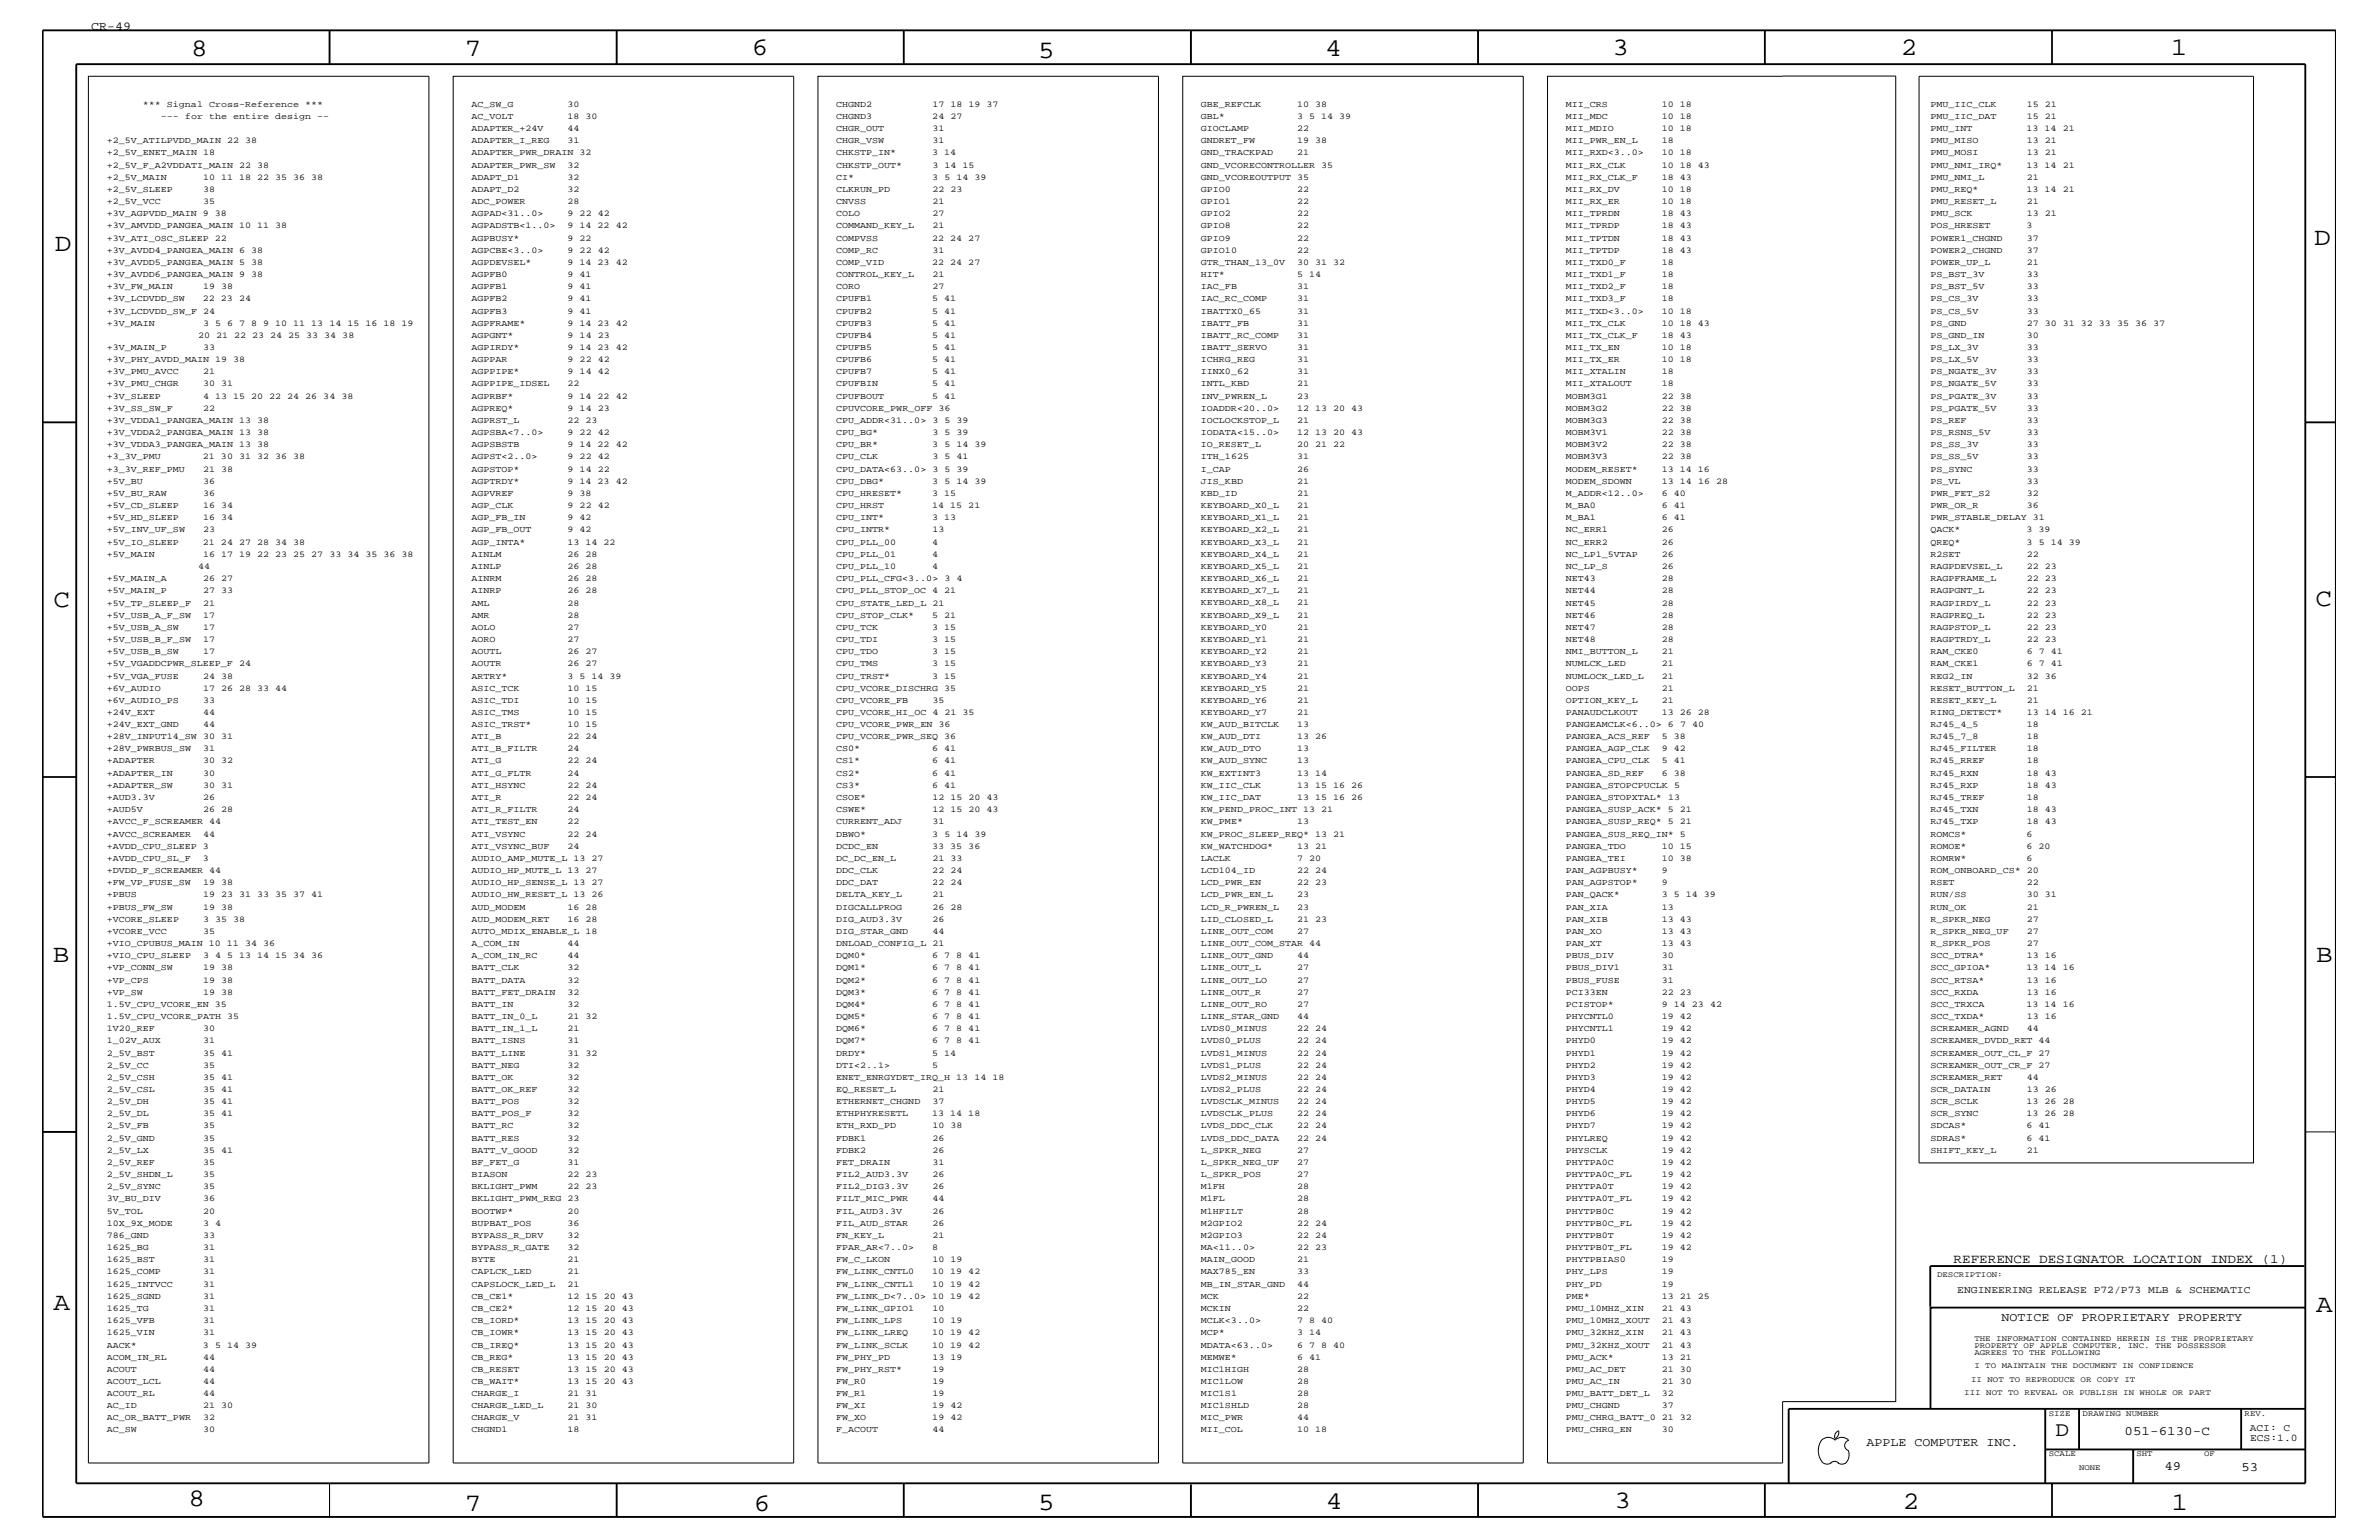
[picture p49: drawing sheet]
<svg xmlns="http://www.w3.org/2000/svg" width="432mm" height="279mm" viewBox="0 0 432 279" stroke-linecap="round" stroke-linejoin="round" font-family="sans-serif">
<defs><g id="words">
<g font-size="4.6">
<text x="34.7" y="10.2">8</text>
<text x="84.4" y="10.2">7</text>
<text x="136.4" y="10">6</text>
<text x="188.4" y="10.6">5</text>
<text x="240.5" y="10.2">4</text>
<text x="292.7" y="10">3</text>
<text x="345" y="9.9">2</text>
<text x="394" y="9.9">1</text>
<text x="9.9" y="45.6">D</text>
<text x="420" y="44.5">D</text>
<text x="9.7" y="110.2">C</text>
<text x="420.3" y="110">C</text>
<text x="9.6" y="174.6">B</text>
<text x="420.4" y="174.5">B</text>
<text x="9.7" y="237.7">A</text>
<text x="420.4" y="238.1">A</text>
<text x="34.2" y="273.3">8</text>
<text x="84.4" y="274.1">7</text>
<text x="136.8" y="274.1">6</text>
<text x="188.4" y="273.9">5</text>
<text x="240.7" y="273.8">4</text>
<text x="293" y="273.6">3</text>
<text x="345.4" y="273.8">2</text>
<text x="394.2" y="274">1</text>
</g>
<text font-size="3.8" x="373.1" y="260.5">D</text>
<g font-size="2.3">
<text x="354.6" y="229.2">REFERENCE DESIGNATOR LOCATION INDEX (1)</text>
<text x="385.6" y="260.3">051-6130-C</text>
<text x="392.9" y="266.7">49</text>
<text x="406.8" y="267">53</text>
</g>
<g font-size="2.2">
<text x="16.6" y="5.5">CR-49</text>
<text x="363.3" y="239.7">NOTICE OF PROPRIETARY PROPERTY</text>
<text x="338.8" y="262.3">APPLE COMPUTER INC.</text>
</g>
<g font-size="1.9">
<text x="355.3" y="234.6">ENGINEERING RELEASE P72/P73 MLB &amp; SCHEMATIC</text>
<text x="408.3" y="259.6">ACI: C</text>
<text x="408.4" y="261.4">ECS:1.0</text>
</g>
<g font-size="1.6">
<text x="25.9" y="19.3">*** Signal Cross-Reference ***</text>
<text x="29.2" y="21.6">--- for the entire design --</text>
<text x="85.6" y="23.8">ADAPTER_+24V</text>
<text x="85.6" y="21.6">AC_VOLT</text>
<text x="85.6" y="19.3">AC_SW_G</text>
<text x="103" y="21.6">18 30</text>
<text x="103" y="23.8">44</text>
<text x="103" y="19.3">30</text>
<text x="151.8" y="23.8">CHGR_OUT</text>
<text x="151.8" y="21.6">CHGND3</text>
<text x="151.8" y="19.3">CHGND2</text>
<text x="169.2" y="21.6">24 27</text>
<text x="169.2" y="19.3">17 18 19 37</text>
<text x="169.2" y="23.8">31</text>
<text x="218" y="23.8">GIOCLAMP</text>
<text x="218" y="21.6">GBL*</text>
<text x="218" y="19.3">GBE_REFCLK</text>
<text x="235.4" y="21.6">3 5 14 39</text>
<text x="235.4" y="19.3">10 38</text>
<text x="235.4" y="23.8">22</text>
<text x="284.2" y="23.8">MII_MDIO</text>
<text x="284.2" y="21.6">MII_MDC</text>
<text x="284.2" y="19.3">MII_CRS</text>
<text x="301.6" y="21.6">10 18</text>
<text x="301.6" y="19.3">10 18</text>
<text x="301.6" y="23.8">10 18</text>
<text x="350.4" y="23.8">PMU_INT</text>
<text x="350.4" y="21.6">PMU_IIC_DAT</text>
<text x="350.4" y="19.3">PMU_IIC_CLK</text>
<text x="367.8" y="23.8">13 14 21</text>
<text x="367.9" y="21.6">15 21</text>
<text x="367.9" y="19.3">15 21</text>
<text x="19.4" y="28.2">+2_5V_ENET_MAIN 18</text>
<text x="19.4" y="26">+2_5V_ATILPVDD_MAIN 22 38</text>
<text x="85.6" y="28.2">ADAPTER_PWR_DRAIN 32</text>
<text x="85.6" y="26">ADAPTER_I_REG</text>
<text x="103" y="26">31</text>
<text x="151.8" y="28.2">CHKSTP_IN*</text>
<text x="151.8" y="26">CHGR_VSW</text>
<text x="169.2" y="28.2">3 14</text>
<text x="169.2" y="26">31</text>
<text x="218" y="28.2">GND_TRACKPAD</text>
<text x="218" y="26">GNDRET_FW</text>
<text x="235.4" y="26">19 38</text>
<text x="235.4" y="28.2">21</text>
<text x="284.2" y="28.2">MII_RXD&lt;3..0&gt;</text>
<text x="284.2" y="26">MII_PWR_EN_L</text>
<text x="301.6" y="28.2">10 18</text>
<text x="301.7" y="26">18</text>
<text x="350.4" y="28.2">PMU_MOSI</text>
<text x="350.4" y="26">PMU_MISO</text>
<text x="367.9" y="28.2">13 21</text>
<text x="367.9" y="26">13 21</text>
<text x="19.4" y="34.8">+2_5V_SLEEP</text>
<text x="19.4" y="32.6">+2_5V_MAIN</text>
<text x="19.4" y="30.4">+2_5V_F_A2VDDATI_MAIN 22 38</text>
<text x="36.9" y="32.6">10 11 18 22 35 36 38</text>
<text x="36.9" y="34.8">38</text>
<text x="85.6" y="34.8">ADAPT_D2</text>
<text x="85.6" y="32.6">ADAPT_D1</text>
<text x="85.6" y="30.4">ADAPTER_PWR_SW</text>
<text x="103" y="30.4">32</text>
<text x="103" y="34.8">32</text>
<text x="103" y="32.6">32</text>
<text x="151.8" y="34.8">CLKRUN_PD</text>
<text x="151.8" y="32.6">CI*</text>
<text x="151.8" y="30.4">CHKSTP_OUT*</text>
<text x="169.2" y="32.6">3 5 14 39</text>
<text x="169.2" y="34.8">22 23</text>
<text x="169.2" y="30.4">3 14 15</text>
<text x="218" y="34.8">GPIO0</text>
<text x="218" y="32.6">GND_VCOREOUTPUT 35</text>
<text x="218" y="30.4">GND_VCORECONTROLLER 35</text>
<text x="235.4" y="34.8">22</text>
<text x="284.2" y="34.8">MII_RX_DV</text>
<text x="284.2" y="32.6">MII_RX_CLK_F</text>
<text x="284.2" y="30.4">MII_RX_CLK</text>
<text x="301.6" y="30.4">10 18 43</text>
<text x="301.6" y="32.6">18 43</text>
<text x="301.6" y="34.8">10 18</text>
<text x="350.4" y="34.8">PMU_REQ*</text>
<text x="350.4" y="32.6">PMU_NMI_L</text>
<text x="350.4" y="30.4">PMU_NMI_IRQ*</text>
<text x="367.8" y="34.8">13 14 21</text>
<text x="367.8" y="30.4">13 14 21</text>
<text x="367.9" y="32.6">21</text>
<text x="19.4" y="41.4">+3V_AMVDD_PANGEA_MAIN 10 11 38</text>
<text x="19.4" y="39.2">+3V_AGPVDD_MAIN 9 38</text>
<text x="19.4" y="37">+2_5V_VCC</text>
<text x="36.9" y="37">35</text>
<text x="85.6" y="41.4">AGPADSTB&lt;1..0&gt;</text>
<text x="85.6" y="39.2">AGPAD&lt;31..0&gt;</text>
<text x="85.6" y="37">ADC_POWER</text>
<text x="103" y="41.4">9 14 22 42</text>
<text x="103" y="37">28</text>
<text x="103" y="39.2">9 22 42</text>
<text x="151.8" y="41.4">COMMAND_KEY_L</text>
<text x="151.8" y="39.2">COLO</text>
<text x="151.8" y="37">CNVSS</text>
<text x="169.2" y="41.4">21</text>
<text x="169.2" y="39.2">27</text>
<text x="169.2" y="37">21</text>
<text x="218" y="41.4">GPIO8</text>
<text x="218" y="39.2">GPIO2</text>
<text x="218" y="37">GPIO1</text>
<text x="235.4" y="41.4">22</text>
<text x="235.4" y="39.2">22</text>
<text x="235.4" y="37">22</text>
<text x="284.2" y="41.4">MII_TPRDP</text>
<text x="284.2" y="39.2">MII_TPRDN</text>
<text x="284.2" y="37">MII_RX_ER</text>
<text x="301.6" y="41.4">18 43</text>
<text x="301.6" y="39.2">18 43</text>
<text x="301.6" y="37">10 18</text>
<text x="350.4" y="41.4">POS_HRESET</text>
<text x="350.4" y="39.2">PMU_SCK</text>
<text x="350.4" y="37">PMU_RESET_L</text>
<text x="367.8" y="41.4">3</text>
<text x="367.9" y="39.2">13 21</text>
<text x="367.9" y="37">21</text>
<text x="19.4" y="45.8">+3V_AVDD4_PANGEA_MAIN 6 38</text>
<text x="19.4" y="43.6">+3V_ATI_OSC_SLEEP 22</text>
<text x="85.6" y="45.8">AGPCBE&lt;3..0&gt;</text>
<text x="85.6" y="43.6">AGPBUSY*</text>
<text x="103" y="43.6">9 22</text>
<text x="103" y="45.8">9 22 42</text>
<text x="151.8" y="45.8">COMP_RC</text>
<text x="151.8" y="43.6">COMPVSS</text>
<text x="169.2" y="43.6">22 24 27</text>
<text x="169.2" y="45.8">31</text>
<text x="218" y="45.8">GPIO10</text>
<text x="218" y="43.6">GPIO9</text>
<text x="235.4" y="45.8">22</text>
<text x="235.4" y="43.6">22</text>
<text x="284.2" y="45.8">MII_TPTDP</text>
<text x="284.2" y="43.6">MII_TPTDN</text>
<text x="301.6" y="45.8">18 43</text>
<text x="301.6" y="43.6">18 43</text>
<text x="350.4" y="45.8">POWER2_CHGND</text>
<text x="350.4" y="43.6">POWER1_CHGND</text>
<text x="367.9" y="45.8">37</text>
<text x="367.9" y="43.6">37</text>
<text x="19.4" y="52.5">+3V_FW_MAIN</text>
<text x="19.4" y="50.2">+3V_AVDD6_PANGEA_MAIN 9 38</text>
<text x="19.4" y="48">+3V_AVDD5_PANGEA_MAIN 5 38</text>
<text x="36.8" y="52.5">19 38</text>
<text x="85.6" y="52.5">AGPFB1</text>
<text x="85.6" y="50.2">AGPFB0</text>
<text x="85.6" y="48">AGPDEVSEL*</text>
<text x="103" y="52.5">9 41</text>
<text x="103" y="50.2">9 41</text>
<text x="103" y="48">9 14 23 42</text>
<text x="151.8" y="52.5">CORO</text>
<text x="151.8" y="50.2">CONTROL_KEY_L</text>
<text x="151.8" y="48">COMP_VID</text>
<text x="169.2" y="48">22 24 27</text>
<text x="169.2" y="50.2">21</text>
<text x="169.2" y="52.5">27</text>
<text x="218" y="52.5">IAC_FB</text>
<text x="218" y="50.2">HIT*</text>
<text x="218" y="48">GTR_THAN_13_0V</text>
<text x="235.4" y="48">30 31 32</text>
<text x="235.4" y="50.2">5 14</text>
<text x="235.4" y="52.5">31</text>
<text x="284.2" y="52.5">MII_TXD2_F</text>
<text x="284.2" y="50.3">MII_TXD1_F</text>
<text x="284.2" y="48">MII_TXD0_F</text>
<text x="301.7" y="52.5">18</text>
<text x="301.7" y="50.3">18</text>
<text x="301.7" y="48">18</text>
<text x="350.4" y="52.5">PS_BST_5V</text>
<text x="350.4" y="50.3">PS_BST_3V</text>
<text x="350.4" y="48">POWER_UP_L</text>
<text x="367.9" y="48">21</text>
<text x="367.9" y="52.5">33</text>
<text x="367.9" y="50.3">33</text>
<text x="19.4" y="59.1">+3V_MAIN</text>
<text x="19.4" y="56.9">+3V_LCDVDD_SW_F 24</text>
<text x="19.4" y="54.7">+3V_LCDVDD_SW</text>
<text x="36.8" y="54.7">22 23 24</text>
<text x="36.9" y="59.1">3 5 6 7 8 9 10 11 13 14 15 16 18 19</text>
<text x="85.6" y="59.1">AGPFRAME*</text>
<text x="85.6" y="56.9">AGPFB3</text>
<text x="85.6" y="54.7">AGPFB2</text>
<text x="103" y="56.9">9 41</text>
<text x="103" y="54.7">9 41</text>
<text x="103" y="59.1">9 14 23 42</text>
<text x="151.8" y="59.1">CPUFB3</text>
<text x="151.8" y="56.9">CPUFB2</text>
<text x="151.8" y="54.7">CPUFB1</text>
<text x="169.2" y="59.1">5 41</text>
<text x="169.2" y="56.9">5 41</text>
<text x="169.2" y="54.7">5 41</text>
<text x="218" y="59.1">IBATT_FB</text>
<text x="218" y="56.9">IBATTX0_65</text>
<text x="218" y="54.7">IAC_RC_COMP</text>
<text x="235.4" y="56.9">31</text>
<text x="235.4" y="54.7">31</text>
<text x="235.4" y="59.1">31</text>
<text x="284.2" y="59.1">MII_TX_CLK</text>
<text x="284.2" y="56.9">MII_TXD&lt;3..0&gt;</text>
<text x="284.2" y="54.7">MII_TXD3_F</text>
<text x="301.6" y="59.1">10 18 43</text>
<text x="301.6" y="56.9">10 18</text>
<text x="301.7" y="54.7">18</text>
<text x="350.4" y="59.1">PS_GND</text>
<text x="350.4" y="56.9">PS_CS_5V</text>
<text x="350.4" y="54.7">PS_CS_3V</text>
<text x="367.9" y="56.9">33</text>
<text x="367.9" y="54.7">33</text>
<text x="367.9" y="59.1">27 30 31 32 33 35 36 37</text>
<text x="19.4" y="65.7">+3V_PHY_AVDD_MAIN 19 38</text>
<text x="19.4" y="63.5">+3V_MAIN_P</text>
<text x="35.9" y="61.3">20 21 22 23 24 25 33 34 38</text>
<text x="36.9" y="63.5">33</text>
<text x="85.6" y="65.7">AGPPAR</text>
<text x="85.6" y="63.5">AGPIRDY*</text>
<text x="85.6" y="61.3">AGPGNT*</text>
<text x="103" y="63.5">9 14 23 42</text>
<text x="103" y="65.7">9 22 42</text>
<text x="103" y="61.3">9 14 23</text>
<text x="151.8" y="65.7">CPUFB6</text>
<text x="151.8" y="63.5">CPUFB5</text>
<text x="151.8" y="61.3">CPUFB4</text>
<text x="169.2" y="65.7">5 41</text>
<text x="169.2" y="63.5">5 41</text>
<text x="169.2" y="61.3">5 41</text>
<text x="218" y="65.7">ICHRG_REG</text>
<text x="218" y="63.5">IBATT_SERVO</text>
<text x="218" y="61.3">IBATT_RC_COMP</text>
<text x="235.4" y="65.7">31</text>
<text x="235.4" y="63.5">31</text>
<text x="235.4" y="61.3">31</text>
<text x="284.2" y="65.7">MII_TX_ER</text>
<text x="284.2" y="63.5">MII_TX_EN</text>
<text x="284.2" y="61.3">MII_TX_CLK_F</text>
<text x="301.6" y="61.3">18 43</text>
<text x="301.6" y="65.7">10 18</text>
<text x="301.6" y="63.5">10 18</text>
<text x="350.4" y="65.7">PS_LX_5V</text>
<text x="350.4" y="63.5">PS_LX_3V</text>
<text x="350.4" y="61.3">PS_GND_IN</text>
<text x="367.9" y="65.7">33</text>
<text x="367.9" y="63.5">33</text>
<text x="367.9" y="61.3">30</text>
<text x="19.4" y="70.1">+3V_PMU_CHGR</text>
<text x="19.4" y="67.9">+3V_PMU_AVCC</text>
<text x="36.8" y="70.1">30 31</text>
<text x="36.9" y="67.9">21</text>
<text x="85.6" y="70.1">AGPPIPE_IDSEL</text>
<text x="85.6" y="67.9">AGPPIPE*</text>
<text x="103" y="70.1">22</text>
<text x="103" y="67.9">9 14 42</text>
<text x="151.8" y="70.1">CPUFBIN</text>
<text x="151.8" y="67.9">CPUFB7</text>
<text x="169.2" y="70.1">5 41</text>
<text x="169.2" y="67.9">5 41</text>
<text x="218" y="70.1">INTL_KBD</text>
<text x="218" y="67.9">IINX0_62</text>
<text x="235.4" y="70.1">21</text>
<text x="235.4" y="67.9">31</text>
<text x="284.2" y="70.1">MII_XTALOUT</text>
<text x="284.2" y="67.9">MII_XTALIN</text>
<text x="301.7" y="70.1">18</text>
<text x="301.7" y="67.9">18</text>
<text x="350.4" y="70.1">PS_NGATE_5V</text>
<text x="350.4" y="67.9">PS_NGATE_3V</text>
<text x="367.9" y="70.1">33</text>
<text x="367.9" y="67.9">33</text>
<text x="19.4" y="76.8">+3V_VDDA1_PANGEA_MAIN 13 38</text>
<text x="19.4" y="74.5">+3V_SS_SW_F</text>
<text x="19.4" y="72.3">+3V_SLEEP</text>
<text x="36.9" y="72.3">4 13 15 20 22 24 26 34 38</text>
<text x="36.9" y="74.5">22</text>
<text x="85.6" y="76.8">AGPRST_L</text>
<text x="85.6" y="74.5">AGPREQ*</text>
<text x="85.6" y="72.3">AGPRBF*</text>
<text x="103" y="76.8">22 23</text>
<text x="103" y="72.3">9 14 22 42</text>
<text x="103" y="74.5">9 14 23</text>
<text x="151.8" y="76.8">CPU_ADDR&lt;31..0&gt; 3 5 39</text>
<text x="151.8" y="74.5">CPUVCORE_PWR_OFF 36</text>
<text x="151.8" y="72.3">CPUFBOUT</text>
<text x="169.2" y="72.3">5 41</text>
<text x="218" y="76.8">IOCLOCKSTOP_L</text>
<text x="218" y="74.5">IOADDR&lt;20..0&gt;</text>
<text x="218" y="72.3">INV_PWREN_L</text>
<text x="235.4" y="74.5">12 13 20 43</text>
<text x="235.4" y="76.8">21</text>
<text x="235.4" y="72.3">23</text>
<text x="284.2" y="76.8">MOBM3G3</text>
<text x="284.2" y="74.5">MOBM3G2</text>
<text x="284.2" y="72.3">MOBM3G1</text>
<text x="301.6" y="76.8">22 38</text>
<text x="301.6" y="74.5">22 38</text>
<text x="301.6" y="72.3">22 38</text>
<text x="350.4" y="76.8">PS_REF</text>
<text x="350.4" y="74.6">PS_PGATE_5V</text>
<text x="350.4" y="72.3">PS_PGATE_3V</text>
<text x="367.9" y="74.6">33</text>
<text x="367.9" y="72.3">33</text>
<text x="367.9" y="76.8">33</text>
<text x="19.4" y="83.4">+3_3V_PMU</text>
<text x="19.4" y="81.2">+3V_VDDA3_PANGEA_MAIN 13 38</text>
<text x="19.4" y="79">+3V_VDDA2_PANGEA_MAIN 13 38</text>
<text x="36.8" y="83.4">21 30 31 32 36 38</text>
<text x="85.6" y="83.4">AGPST&lt;2..0&gt;</text>
<text x="85.6" y="81.2">AGPSBSTB</text>
<text x="85.6" y="79">AGPSBA&lt;7..0&gt;</text>
<text x="103" y="81.2">9 14 22 42</text>
<text x="103" y="83.4">9 22 42</text>
<text x="103" y="79">9 22 42</text>
<text x="151.8" y="83.4">CPU_CLK</text>
<text x="151.8" y="81.2">CPU_BR*</text>
<text x="151.8" y="79">CPU_BG*</text>
<text x="169.2" y="81.2">3 5 14 39</text>
<text x="169.2" y="83.4">3 5 41</text>
<text x="169.2" y="79">3 5 39</text>
<text x="218" y="83.4">ITH_1625</text>
<text x="218" y="81.2">IO_RESET_L</text>
<text x="218" y="79">IODATA&lt;15..0&gt;</text>
<text x="235.4" y="81.2">20 21 22</text>
<text x="235.4" y="79">12 13 20 43</text>
<text x="235.4" y="83.4">31</text>
<text x="284.2" y="83.4">MOBM3V3</text>
<text x="284.2" y="81.2">MOBM3V2</text>
<text x="284.2" y="79">MOBM3V1</text>
<text x="301.6" y="83.4">22 38</text>
<text x="301.6" y="81.2">22 38</text>
<text x="301.6" y="79">22 38</text>
<text x="350.4" y="83.4">PS_SS_5V</text>
<text x="350.4" y="81.2">PS_SS_3V</text>
<text x="350.4" y="79">PS_RSNS_5V</text>
<text x="367.9" y="79">33</text>
<text x="367.9" y="83.4">33</text>
<text x="367.9" y="81.2">33</text>
<text x="19.4" y="87.8">+5V_BU</text>
<text x="19.4" y="85.6">+3_3V_REF_PMU</text>
<text x="36.8" y="85.6">21 38</text>
<text x="36.9" y="87.8">36</text>
<text x="85.6" y="87.8">AGPTRDY*</text>
<text x="85.6" y="85.6">AGPSTOP*</text>
<text x="103" y="87.8">9 14 23 42</text>
<text x="103" y="85.6">9 14 22</text>
<text x="151.8" y="87.8">CPU_DBG*</text>
<text x="151.8" y="85.6">CPU_DATA&lt;63..0&gt; 3 5 39</text>
<text x="169.2" y="87.8">3 5 14 39</text>
<text x="218" y="87.8">JIS_KBD</text>
<text x="218" y="85.6">I_CAP</text>
<text x="235.4" y="87.8">21</text>
<text x="235.4" y="85.6">26</text>
<text x="284.2" y="87.8">MODEM_SDOWN</text>
<text x="284.2" y="85.6">MODEM_RESET*</text>
<text x="301.6" y="85.6">13 14 16</text>
<text x="301.6" y="87.8">13 14 16 28</text>
<text x="350.4" y="87.8">PS_VL</text>
<text x="350.4" y="85.6">PS_SYNC</text>
<text x="367.9" y="87.8">33</text>
<text x="367.9" y="85.6">33</text>
<text x="19.4" y="94.4">+5V_HD_SLEEP</text>
<text x="19.4" y="92.2">+5V_CD_SLEEP</text>
<text x="19.4" y="90">+5V_BU_RAW</text>
<text x="36.8" y="94.4">16 34</text>
<text x="36.8" y="92.2">16 34</text>
<text x="36.9" y="90">36</text>
<text x="85.6" y="94.4">AGP_FB_IN</text>
<text x="85.6" y="92.2">AGP_CLK</text>
<text x="85.6" y="90">AGPVREF</text>
<text x="103" y="90">9 38</text>
<text x="103" y="94.4">9 42</text>
<text x="103" y="92.2">9 22 42</text>
<text x="151.8" y="94.4">CPU_INT*</text>
<text x="151.8" y="92.2">CPU_HRST</text>
<text x="151.8" y="90">CPU_HRESET*</text>
<text x="169.2" y="92.2">14 15 21</text>
<text x="169.2" y="94.4">3 13</text>
<text x="169.2" y="90">3 15</text>
<text x="218" y="94.4">KEYBOARD_X1_L</text>
<text x="218" y="92.2">KEYBOARD_X0_L</text>
<text x="218" y="90">KBD_ID</text>
<text x="235.4" y="94.4">21</text>
<text x="235.4" y="92.2">21</text>
<text x="235.4" y="90">21</text>
<text x="284.2" y="94.4">M_BA1</text>
<text x="284.2" y="92.2">M_BA0</text>
<text x="284.2" y="90">M_ADDR&lt;12..0&gt;</text>
<text x="301.6" y="94.4">6 41</text>
<text x="301.6" y="92.2">6 41</text>
<text x="301.6" y="90">6 40</text>
<text x="350.4" y="94.4">PWR_STABLE_DELAY 31</text>
<text x="350.4" y="92.2">PWR_OR_R</text>
<text x="350.4" y="90">PWR_FET_S2</text>
<text x="367.9" y="90">32</text>
<text x="367.9" y="92.2">36</text>
<text x="19.4" y="101">+5V_MAIN</text>
<text x="19.4" y="98.8">+5V_IO_SLEEP</text>
<text x="19.4" y="96.6">+5V_INV_UF_SW</text>
<text x="36.8" y="98.8">21 24 27 28 34 38</text>
<text x="36.9" y="101">16 17 19 22 23 25 27 33 34 35 36 38</text>
<text x="36.9" y="96.6">23</text>
<text x="85.6" y="101">AINLM</text>
<text x="85.6" y="98.8">AGP_INTA*</text>
<text x="85.6" y="96.6">AGP_FB_OUT</text>
<text x="103" y="98.8">13 14 22</text>
<text x="103" y="96.6">9 42</text>
<text x="103" y="101">26 28</text>
<text x="151.8" y="101">CPU_PLL_01</text>
<text x="151.8" y="98.8">CPU_PLL_00</text>
<text x="151.8" y="96.6">CPU_INTR*</text>
<text x="169.2" y="101">4</text>
<text x="169.2" y="98.8">4</text>
<text x="169.2" y="96.6">13</text>
<text x="218" y="101">KEYBOARD_X4_L</text>
<text x="218" y="98.8">KEYBOARD_X3_L</text>
<text x="218" y="96.6">KEYBOARD_X2_L</text>
<text x="235.4" y="101">21</text>
<text x="235.4" y="98.8">21</text>
<text x="235.4" y="96.6">21</text>
<text x="284.2" y="101">NC_LP1_5VTAP</text>
<text x="284.2" y="98.8">NC_ERR2</text>
<text x="284.2" y="96.6">NC_ERR1</text>
<text x="301.7" y="101">26</text>
<text x="301.7" y="98.8">26</text>
<text x="301.7" y="96.6">26</text>
<text x="350.4" y="101">R2SET</text>
<text x="350.4" y="98.8">QREQ*</text>
<text x="350.4" y="96.6">QACK*</text>
<text x="367.8" y="96.6">3 39</text>
<text x="367.8" y="98.8">3 5 14 39</text>
<text x="367.9" y="101">22</text>
<text x="19.4" y="107.7">+5V_MAIN_P</text>
<text x="19.4" y="105.4">+5V_MAIN_A</text>
<text x="35.9" y="103.2">44</text>
<text x="36.8" y="107.7">27 33</text>
<text x="36.8" y="105.4">26 27</text>
<text x="85.6" y="107.7">AINRP</text>
<text x="85.6" y="105.4">AINRM</text>
<text x="85.6" y="103.2">AINLP</text>
<text x="103" y="107.7">26 28</text>
<text x="103" y="105.4">26 28</text>
<text x="103" y="103.2">26 28</text>
<text x="151.8" y="107.7">CPU_PLL_STOP_OC 4 21</text>
<text x="151.8" y="105.4">CPU_PLL_CFG&lt;3..0&gt; 3 4</text>
<text x="151.8" y="103.2">CPU_PLL_10</text>
<text x="169.2" y="103.2">4</text>
<text x="218" y="107.7">KEYBOARD_X7_L</text>
<text x="218" y="105.4">KEYBOARD_X6_L</text>
<text x="218" y="103.2">KEYBOARD_X5_L</text>
<text x="235.4" y="107.7">21</text>
<text x="235.4" y="105.4">21</text>
<text x="235.4" y="103.2">21</text>
<text x="284.2" y="107.7">NET44</text>
<text x="284.2" y="105.4">NET43</text>
<text x="284.2" y="103.2">NC_LP_S</text>
<text x="301.7" y="107.7">28</text>
<text x="301.7" y="105.4">28</text>
<text x="301.7" y="103.2">26</text>
<text x="350.4" y="107.7">RAGPGNT_L</text>
<text x="350.4" y="105.4">RAGPFRAME_L</text>
<text x="350.4" y="103.2">RAGPDEVSEL_L</text>
<text x="367.9" y="107.7">22 23</text>
<text x="367.9" y="105.4">22 23</text>
<text x="367.9" y="103.2">22 23</text>
<text x="19.4" y="112.1">+5V_USB_A_F_SW</text>
<text x="19.4" y="109.9">+5V_TP_SLEEP_F</text>
<text x="36.9" y="112.1">17</text>
<text x="36.9" y="109.9">21</text>
<text x="85.6" y="112.1">AMR</text>
<text x="85.6" y="109.9">AML</text>
<text x="103" y="112.1">28</text>
<text x="103" y="109.9">28</text>
<text x="151.8" y="112.1">CPU_STOP_CLK*</text>
<text x="151.8" y="109.9">CPU_STATE_LED_L 21</text>
<text x="169.2" y="112.1">5 21</text>
<text x="218" y="112.1">KEYBOARD_X9_L</text>
<text x="218" y="109.9">KEYBOARD_X8_L</text>
<text x="235.4" y="112.1">21</text>
<text x="235.4" y="109.9">21</text>
<text x="284.2" y="112.1">NET46</text>
<text x="284.2" y="109.9">NET45</text>
<text x="301.7" y="112.1">28</text>
<text x="301.7" y="109.9">28</text>
<text x="350.4" y="112.1">RAGPREQ_L</text>
<text x="350.4" y="109.9">RAGPIRDY_L</text>
<text x="367.9" y="112.1">22 23</text>
<text x="367.9" y="109.9">22 23</text>
<text x="19.4" y="118.7">+5V_USB_B_SW</text>
<text x="19.4" y="116.5">+5V_USB_B_F_SW</text>
<text x="19.4" y="114.3">+5V_USB_A_SW</text>
<text x="36.9" y="118.7">17</text>
<text x="36.9" y="116.5">17</text>
<text x="36.9" y="114.3">17</text>
<text x="85.6" y="118.7">AOUTL</text>
<text x="85.6" y="116.5">AORO</text>
<text x="85.6" y="114.3">AOLO</text>
<text x="103" y="118.7">26 27</text>
<text x="103" y="116.5">27</text>
<text x="103" y="114.3">27</text>
<text x="151.8" y="118.7">CPU_TDO</text>
<text x="151.8" y="116.5">CPU_TDI</text>
<text x="151.8" y="114.3">CPU_TCK</text>
<text x="169.2" y="118.7">3 15</text>
<text x="169.2" y="116.5">3 15</text>
<text x="169.2" y="114.3">3 15</text>
<text x="218" y="118.7">KEYBOARD_Y2</text>
<text x="218" y="116.5">KEYBOARD_Y1</text>
<text x="218" y="114.3">KEYBOARD_Y0</text>
<text x="235.4" y="118.7">21</text>
<text x="235.4" y="116.5">21</text>
<text x="235.4" y="114.3">21</text>
<text x="284.2" y="118.7">NMI_BUTTON_L</text>
<text x="284.2" y="116.5">NET48</text>
<text x="284.2" y="114.3">NET47</text>
<text x="301.7" y="118.7">21</text>
<text x="301.7" y="116.5">28</text>
<text x="301.7" y="114.3">28</text>
<text x="350.4" y="118.7">RAM_CKE0</text>
<text x="350.4" y="116.5">RAGPTRDY_L</text>
<text x="350.4" y="114.3">RAGPSTOP_L</text>
<text x="367.9" y="116.5">22 23</text>
<text x="367.9" y="114.3">22 23</text>
<text x="367.9" y="118.7">6 7 41</text>
<text x="19.4" y="125.3">+6V_AUDIO</text>
<text x="19.4" y="123.1">+5V_VGA_FUSE</text>
<text x="19.4" y="120.9">+5V_VGADDCPWR_SLEEP_F 24</text>
<text x="36.8" y="123.1">24 38</text>
<text x="36.8" y="125.3">17 26 28 33 44</text>
<text x="85.6" y="125.3">ASIC_TCK</text>
<text x="85.6" y="123.1">ARTRY*</text>
<text x="85.6" y="120.9">AOUTR</text>
<text x="103" y="123.1">3 5 14 39</text>
<text x="103" y="120.9">26 27</text>
<text x="103" y="125.3">10 15</text>
<text x="151.8" y="125.3">CPU_VCORE_DISCHRG 35</text>
<text x="151.8" y="123.1">CPU_TRST*</text>
<text x="151.8" y="120.9">CPU_TMS</text>
<text x="169.2" y="120.9">3 15</text>
<text x="169.2" y="123.1">3 15</text>
<text x="218" y="125.3">KEYBOARD_Y5</text>
<text x="218" y="123.1">KEYBOARD_Y4</text>
<text x="218" y="120.9">KEYBOARD_Y3</text>
<text x="235.4" y="125.3">21</text>
<text x="235.4" y="123.1">21</text>
<text x="235.4" y="120.9">21</text>
<text x="284.2" y="125.3">OOPS</text>
<text x="284.2" y="123.1">NUMLOCK_LED_L</text>
<text x="284.2" y="120.9">NUMLCK_LED</text>
<text x="301.7" y="123.1">21</text>
<text x="301.7" y="120.9">21</text>
<text x="301.7" y="125.3">21</text>
<text x="350.4" y="125.3">RESET_BUTTON_L</text>
<text x="350.4" y="123.1">REG2_IN</text>
<text x="350.4" y="120.9">RAM_CKE1</text>
<text x="367.9" y="123.1">32 36</text>
<text x="367.9" y="120.9">6 7 41</text>
<text x="367.9" y="125.3">21</text>
<text x="19.4" y="131.9">+24V_EXT_GND</text>
<text x="19.4" y="129.7">+24V_EXT</text>
<text x="19.4" y="127.5">+6V_AUDIO_PS</text>
<text x="36.9" y="131.9">44</text>
<text x="36.9" y="127.5">33</text>
<text x="36.9" y="129.7">44</text>
<text x="85.6" y="131.9">ASIC_TRST*</text>
<text x="85.6" y="129.7">ASIC_TMS</text>
<text x="85.6" y="127.5">ASIC_TDI</text>
<text x="103" y="131.9">10 15</text>
<text x="103" y="129.7">10 15</text>
<text x="103" y="127.5">10 15</text>
<text x="151.8" y="131.9">CPU_VCORE_PWR_EN 36</text>
<text x="151.8" y="129.7">CPU_VCORE_HI_OC 4 21 35</text>
<text x="151.8" y="127.5">CPU_VCORE_FB</text>
<text x="169.2" y="127.5">35</text>
<text x="218" y="131.9">KW_AUD_BITCLK</text>
<text x="218" y="129.7">KEYBOARD_Y7</text>
<text x="218" y="127.5">KEYBOARD_Y6</text>
<text x="235.4" y="131.9">13</text>
<text x="235.4" y="129.7">21</text>
<text x="235.4" y="127.5">21</text>
<text x="284.2" y="131.9">PANGEAMCLK&lt;6..0&gt; 6 7 40</text>
<text x="284.2" y="129.7">PANAUDCLKOUT</text>
<text x="284.2" y="127.5">OPTION_KEY_L</text>
<text x="301.6" y="129.7">13 26 28</text>
<text x="301.7" y="127.5">21</text>
<text x="350.4" y="131.9">RJ45_4_5</text>
<text x="350.4" y="129.7">RING_DETECT*</text>
<text x="350.4" y="127.5">RESET_KEY_L</text>
<text x="367.9" y="129.7">13 14 16 21</text>
<text x="367.9" y="131.9">18</text>
<text x="367.9" y="127.5">21</text>
<text x="19.4" y="136.3">+28V_PWRBUS_SW</text>
<text x="19.4" y="134.1">+28V_INPUT14_SW 30 31</text>
<text x="36.9" y="136.3">31</text>
<text x="85.6" y="136.3">ATI_B_FILTR</text>
<text x="85.6" y="134.1">ATI_B</text>
<text x="103" y="134.1">22 24</text>
<text x="103" y="136.3">24</text>
<text x="151.8" y="136.3">CS0*</text>
<text x="151.8" y="134.1">CPU_VCORE_PWR_SEQ 36</text>
<text x="169.2" y="136.3">6 41</text>
<text x="218" y="136.3">KW_AUD_DTO</text>
<text x="218" y="134.1">KW_AUD_DTI</text>
<text x="235.4" y="134.1">13 26</text>
<text x="235.4" y="136.3">13</text>
<text x="284.2" y="136.3">PANGEA_AGP_CLK</text>
<text x="284.2" y="134.1">PANGEA_ACS_REF</text>
<text x="301.6" y="136.3">9 42</text>
<text x="301.6" y="134.1">5 38</text>
<text x="350.4" y="136.3">RJ45_FILTER</text>
<text x="350.4" y="134.1">RJ45_7_8</text>
<text x="367.9" y="136.3">18</text>
<text x="367.9" y="134.1">18</text>
<text x="19.4" y="143">+ADAPTER_SW</text>
<text x="19.4" y="140.8">+ADAPTER_IN</text>
<text x="19.4" y="138.5">+ADAPTER</text>
<text x="36.8" y="138.5">30 32</text>
<text x="36.8" y="143">30 31</text>
<text x="36.9" y="140.8">30</text>
<text x="85.6" y="143">ATI_HSYNC</text>
<text x="85.6" y="140.8">ATI_G_FLTR</text>
<text x="85.6" y="138.5">ATI_G</text>
<text x="103" y="138.5">22 24</text>
<text x="103" y="143">22 24</text>
<text x="103" y="140.8">24</text>
<text x="151.8" y="143">CS3*</text>
<text x="151.8" y="140.8">CS2*</text>
<text x="151.8" y="138.5">CS1*</text>
<text x="169.2" y="143">6 41</text>
<text x="169.2" y="140.8">6 41</text>
<text x="169.2" y="138.5">6 41</text>
<text x="218" y="143">KW_IIC_CLK</text>
<text x="218" y="140.8">KW_EXTINT3</text>
<text x="218" y="138.5">KW_AUD_SYNC</text>
<text x="235.4" y="140.8">13 14</text>
<text x="235.4" y="143">13 15 16 26</text>
<text x="235.4" y="138.5">13</text>
<text x="284.2" y="143">PANGEA_STOPCPUCLK 5</text>
<text x="284.2" y="140.8">PANGEA_SD_REF</text>
<text x="284.2" y="138.5">PANGEA_CPU_CLK</text>
<text x="301.6" y="140.8">6 38</text>
<text x="301.6" y="138.5">5 41</text>
<text x="350.4" y="143">RJ45_RXP</text>
<text x="350.4" y="140.8">RJ45_RXN</text>
<text x="350.4" y="138.5">RJ45_RREF</text>
<text x="367.9" y="143">18 43</text>
<text x="367.9" y="140.8">18 43</text>
<text x="367.9" y="138.5">18</text>
<text x="19.4" y="149.6">+AVCC_F_SCREAMER 44</text>
<text x="19.4" y="147.4">+AUD5V</text>
<text x="19.4" y="145.2">+AUD3.3V</text>
<text x="36.8" y="147.4">26 28</text>
<text x="36.9" y="145.2">26</text>
<text x="85.6" y="149.6">ATI_TEST_EN</text>
<text x="85.6" y="147.4">ATI_R_FILTR</text>
<text x="85.6" y="145.2">ATI_R</text>
<text x="103" y="145.2">22 24</text>
<text x="103" y="149.6">22</text>
<text x="103" y="147.4">24</text>
<text x="151.8" y="149.6">CURRENT_ADJ</text>
<text x="151.8" y="147.4">CSWE*</text>
<text x="151.8" y="145.2">CSOE*</text>
<text x="169.2" y="147.4">12 15 20 43</text>
<text x="169.2" y="145.2">12 15 20 43</text>
<text x="169.2" y="149.6">31</text>
<text x="218" y="149.6">KW_PME*</text>
<text x="218" y="147.4">KW_PEND_PROC_INT 13 21</text>
<text x="218" y="145.2">KW_IIC_DAT</text>
<text x="235.4" y="145.2">13 15 16 26</text>
<text x="235.4" y="149.6">13</text>
<text x="284.2" y="149.6">PANGEA_SUSP_REQ* 5 21</text>
<text x="284.2" y="147.4">PANGEA_SUSP_ACK* 5 21</text>
<text x="284.2" y="145.2">PANGEA_STOPXTAL* 13</text>
<text x="350.4" y="149.6">RJ45_TXP</text>
<text x="350.4" y="147.4">RJ45_TXN</text>
<text x="350.4" y="145.2">RJ45_TREF</text>
<text x="367.9" y="149.6">18 43</text>
<text x="367.9" y="147.4">18 43</text>
<text x="367.9" y="145.2">18</text>
<text x="19.4" y="154">+AVDD_CPU_SLEEP 3</text>
<text x="19.4" y="151.8">+AVCC_SCREAMER</text>
<text x="36.9" y="151.8">44</text>
<text x="85.6" y="154">ATI_VSYNC_BUF</text>
<text x="85.6" y="151.8">ATI_VSYNC</text>
<text x="103" y="151.8">22 24</text>
<text x="103" y="154">24</text>
<text x="151.8" y="154">DCDC_EN</text>
<text x="151.8" y="151.8">DBWO*</text>
<text x="169.2" y="154">33 35 36</text>
<text x="169.2" y="151.8">3 5 14 39</text>
<text x="218" y="154">KW_WATCHDOG*</text>
<text x="218" y="151.8">KW_PROC_SLEEP_REQ* 13 21</text>
<text x="235.4" y="154">13 21</text>
<text x="284.2" y="154">PANGEA_TDO</text>
<text x="284.2" y="151.8">PANGEA_SUS_REQ_IN* 5</text>
<text x="301.6" y="154">10 15</text>
<text x="350.4" y="154">ROMOE*</text>
<text x="350.4" y="151.8">ROMCS*</text>
<text x="367.8" y="151.8">6</text>
<text x="367.8" y="154">6 20</text>
<text x="19.4" y="160.6">+FW_VP_FUSE_SW</text>
<text x="19.4" y="158.4">+DVDD_F_SCREAMER 44</text>
<text x="19.4" y="156.2">+AVDD_CPU_SL_F</text>
<text x="36.8" y="156.2">3</text>
<text x="36.8" y="160.6">19 38</text>
<text x="85.6" y="160.6">AUDIO_HP_SENSE_L 13 27</text>
<text x="85.6" y="158.4">AUDIO_HP_MUTE_L 13 27</text>
<text x="85.6" y="156.2">AUDIO_AMP_MUTE_L 13 27</text>
<text x="151.8" y="160.6">DDC_DAT</text>
<text x="151.8" y="158.4">DDC_CLK</text>
<text x="151.8" y="156.2">DC_DC_EN_L</text>
<text x="169.2" y="160.6">22 24</text>
<text x="169.2" y="158.4">22 24</text>
<text x="169.2" y="156.2">21 33</text>
<text x="218" y="160.6">LCD_PWR_EN</text>
<text x="218" y="158.4">LCD104_ID</text>
<text x="218" y="156.2">LACLK</text>
<text x="235.4" y="156.2">7 20</text>
<text x="235.4" y="160.6">22 23</text>
<text x="235.4" y="158.4">22 24</text>
<text x="284.2" y="160.6">PAN_AGPSTOP*</text>
<text x="284.2" y="158.4">PAN_AGPBUSY*</text>
<text x="284.2" y="156.2">PANGEA_TEI</text>
<text x="301.6" y="160.6">9</text>
<text x="301.6" y="158.4">9</text>
<text x="301.6" y="156.2">10 38</text>
<text x="350.4" y="160.6">RSET</text>
<text x="350.4" y="158.4">ROM_ONBOARD_CS* 20</text>
<text x="350.4" y="156.2">ROMRW*</text>
<text x="367.8" y="156.2">6</text>
<text x="367.9" y="160.6">22</text>
<text x="19.4" y="167.2">+VCORE_SLEEP</text>
<text x="19.4" y="165">+PBUS_FW_SW</text>
<text x="19.4" y="162.8">+PBUS</text>
<text x="36.8" y="165">19 38</text>
<text x="36.9" y="162.8">19 23 31 33 35 37 41</text>
<text x="36.9" y="167.2">3 35 38</text>
<text x="85.6" y="167.2">AUD_MODEM_RET</text>
<text x="85.6" y="165">AUD_MODEM</text>
<text x="85.6" y="162.8">AUDIO_HW_RESET_L 13 26</text>
<text x="103" y="167.2">16 28</text>
<text x="103" y="165">16 28</text>
<text x="151.8" y="167.2">DIG_AUD3.3V</text>
<text x="151.8" y="165">DIGCALLPROG</text>
<text x="151.8" y="162.8">DELTA_KEY_L</text>
<text x="169.2" y="165">26 28</text>
<text x="169.2" y="167.2">26</text>
<text x="169.2" y="162.8">21</text>
<text x="218" y="167.2">LID_CLOSED_L</text>
<text x="218" y="165">LCD_R_PWREN_L</text>
<text x="218" y="162.8">LCD_PWR_EN_L</text>
<text x="235.4" y="167.2">21 23</text>
<text x="235.4" y="165">23</text>
<text x="235.4" y="162.8">23</text>
<text x="284.2" y="167.2">PAN_XIB</text>
<text x="284.2" y="165">PAN_XIA</text>
<text x="284.2" y="162.8">PAN_QACK*</text>
<text x="301.6" y="162.8">3 5 14 39</text>
<text x="301.6" y="167.2">13 43</text>
<text x="301.7" y="165">13</text>
<text x="350.4" y="167.2">R_SPKR_NEG</text>
<text x="350.4" y="165">RUN_OK</text>
<text x="350.4" y="162.8">RUN/SS</text>
<text x="367.9" y="162.8">30 31</text>
<text x="367.9" y="167.2">27</text>
<text x="367.9" y="165">21</text>
<text x="19.4" y="173.8">+VIO_CPU_SLEEP</text>
<text x="19.4" y="171.6">+VIO_CPUBUS_MAIN 10 11 34 36</text>
<text x="19.4" y="169.4">+VCORE_VCC</text>
<text x="36.9" y="173.8">3 4 5 13 14 15 34 36</text>
<text x="36.9" y="169.4">35</text>
<text x="85.6" y="173.8">A_COM_IN_RC</text>
<text x="85.6" y="171.6">A_COM_IN</text>
<text x="85.6" y="169.4">AUTO_MDIX_ENABLE_L 18</text>
<text x="103" y="173.8">44</text>
<text x="103" y="171.6">44</text>
<text x="151.8" y="173.8">DQM0*</text>
<text x="151.8" y="171.6">DNLOAD_CONFIG_L 21</text>
<text x="151.8" y="169.4">DIG_STAR_GND</text>
<text x="169.2" y="173.8">6 7 8 41</text>
<text x="169.2" y="169.4">44</text>
<text x="218" y="173.8">LINE_OUT_GND</text>
<text x="218" y="171.6">LINE_OUT_COM_STAR 44</text>
<text x="218" y="169.4">LINE_OUT_COM</text>
<text x="235.4" y="173.8">44</text>
<text x="235.4" y="169.4">27</text>
<text x="284.2" y="173.8">PBUS_DIV</text>
<text x="284.2" y="171.6">PAN_XT</text>
<text x="284.2" y="169.4">PAN_XO</text>
<text x="301.6" y="171.6">13 43</text>
<text x="301.6" y="169.4">13 43</text>
<text x="301.7" y="173.8">30</text>
<text x="350.4" y="173.8">SCC_DTRA*</text>
<text x="350.4" y="171.6">R_SPKR_POS</text>
<text x="350.4" y="169.4">R_SPKR_NEG_UF</text>
<text x="367.9" y="173.8">13 16</text>
<text x="367.9" y="171.6">27</text>
<text x="367.9" y="169.4">27</text>
<text x="19.4" y="178.3">+VP_CPS</text>
<text x="19.4" y="176.1">+VP_CONN_SW</text>
<text x="36.8" y="178.3">19 38</text>
<text x="36.8" y="176.1">19 38</text>
<text x="85.6" y="178.3">BATT_DATA</text>
<text x="85.6" y="176.1">BATT_CLK</text>
<text x="103" y="178.3">32</text>
<text x="103" y="176.1">32</text>
<text x="151.8" y="178.3">DQM2*</text>
<text x="151.8" y="176.1">DQM1*</text>
<text x="169.2" y="178.3">6 7 8 41</text>
<text x="169.2" y="176.1">6 7 8 41</text>
<text x="218" y="178.3">LINE_OUT_LO</text>
<text x="218" y="176.1">LINE_OUT_L</text>
<text x="235.4" y="176.1">27</text>
<text x="235.4" y="178.3">27</text>
<text x="284.2" y="178.3">PBUS_FUSE</text>
<text x="284.2" y="176.1">PBUS_DIV1</text>
<text x="301.7" y="178.3">31</text>
<text x="301.7" y="176.1">31</text>
<text x="350.4" y="178.3">SCC_RTSA*</text>
<text x="350.4" y="176.1">SCC_GPIOA*</text>
<text x="367.8" y="176.1">13 14 16</text>
<text x="367.9" y="178.3">13 16</text>
<text x="19.4" y="184.9">1.5V_CPU_VCORE_PATH 35</text>
<text x="19.4" y="182.7">1.5V_CPU_VCORE_EN 35</text>
<text x="19.4" y="180.5">+VP_SW</text>
<text x="36.8" y="180.5">19 38</text>
<text x="85.6" y="184.9">BATT_IN_0_L</text>
<text x="85.6" y="182.7">BATT_IN</text>
<text x="85.6" y="180.5">BATT_FET_DRAIN</text>
<text x="103" y="184.9">21 32</text>
<text x="103" y="180.5">32</text>
<text x="103" y="182.7">32</text>
<text x="151.8" y="184.9">DQM5*</text>
<text x="151.8" y="182.7">DQM4*</text>
<text x="151.8" y="180.5">DQM3*</text>
<text x="169.2" y="184.9">6 7 8 41</text>
<text x="169.2" y="182.7">6 7 8 41</text>
<text x="169.2" y="180.5">6 7 8 41</text>
<text x="218" y="184.9">LINE_STAR_GND</text>
<text x="218" y="182.7">LINE_OUT_RO</text>
<text x="218" y="180.5">LINE_OUT_R</text>
<text x="235.4" y="180.5">27</text>
<text x="235.4" y="184.9">44</text>
<text x="235.4" y="182.7">27</text>
<text x="284.2" y="184.9">PHYCNTL0</text>
<text x="284.2" y="182.7">PCISTOP*</text>
<text x="284.2" y="180.5">PCI33EN</text>
<text x="301.6" y="180.5">22 23</text>
<text x="301.6" y="184.9">19 42</text>
<text x="301.6" y="182.7">9 14 23 42</text>
<text x="350.4" y="184.9">SCC_TXDA*</text>
<text x="350.4" y="182.7">SCC_TRXCA</text>
<text x="350.4" y="180.5">SCC_RXDA</text>
<text x="367.8" y="182.7">13 14 16</text>
<text x="367.9" y="184.9">13 16</text>
<text x="367.9" y="180.5">13 16</text>
<text x="19.4" y="191.5">2_5V_BST</text>
<text x="19.4" y="189.3">1_02V_AUX</text>
<text x="19.4" y="187.1">1V20_REF</text>
<text x="36.8" y="191.5">35 41</text>
<text x="36.9" y="189.3">31</text>
<text x="36.9" y="187.1">30</text>
<text x="85.6" y="191.5">BATT_LINE</text>
<text x="85.6" y="189.3">BATT_ISNS</text>
<text x="85.6" y="187.1">BATT_IN_1_L</text>
<text x="103" y="191.5">31 32</text>
<text x="103" y="189.3">31</text>
<text x="103" y="187.1">21</text>
<text x="151.8" y="191.5">DRDY*</text>
<text x="151.8" y="189.3">DQM7*</text>
<text x="151.8" y="187.1">DQM6*</text>
<text x="169.2" y="189.3">6 7 8 41</text>
<text x="169.2" y="187.1">6 7 8 41</text>
<text x="169.2" y="191.5">5 14</text>
<text x="218" y="191.5">LVDS1_MINUS</text>
<text x="218" y="189.3">LVDS0_PLUS</text>
<text x="218" y="187.1">LVDS0_MINUS</text>
<text x="235.4" y="189.3">22 24</text>
<text x="235.4" y="191.5">22 24</text>
<text x="235.4" y="187.1">22 24</text>
<text x="284.2" y="191.5">PHYD1</text>
<text x="284.2" y="189.3">PHYD0</text>
<text x="284.2" y="187.1">PHYCNTL1</text>
<text x="301.6" y="191.5">19 42</text>
<text x="301.6" y="189.3">19 42</text>
<text x="301.6" y="187.1">19 42</text>
<text x="350.4" y="191.5">SCREAMER_OUT_CL_F 27</text>
<text x="350.4" y="189.3">SCREAMER_DVDD_RET 44</text>
<text x="350.4" y="187.1">SCREAMER_AGND</text>
<text x="367.9" y="187.1">44</text>
<text x="19.4" y="195.9">2_5V_CSH</text>
<text x="19.4" y="193.7">2_5V_CC</text>
<text x="36.8" y="195.9">35 41</text>
<text x="36.9" y="193.7">35</text>
<text x="85.6" y="195.9">BATT_OK</text>
<text x="85.6" y="193.7">BATT_NEG</text>
<text x="103" y="193.7">32</text>
<text x="103" y="195.9">32</text>
<text x="151.8" y="195.9">ENET_ENRGYDET_IRQ_H 13 14 18</text>
<text x="151.8" y="193.7">DTI&lt;2..1&gt;</text>
<text x="169.2" y="193.7">5</text>
<text x="218" y="195.9">LVDS2_MINUS</text>
<text x="218" y="193.7">LVDS1_PLUS</text>
<text x="235.4" y="193.7">22 24</text>
<text x="235.4" y="195.9">22 24</text>
<text x="284.2" y="195.9">PHYD3</text>
<text x="284.2" y="193.7">PHYD2</text>
<text x="301.6" y="195.9">19 42</text>
<text x="301.6" y="193.7">19 42</text>
<text x="350.4" y="195.9">SCREAMER_RET</text>
<text x="350.4" y="193.7">SCREAMER_OUT_CR_F 27</text>
<text x="367.9" y="195.9">44</text>
<text x="19.4" y="202.5">2_5V_DL</text>
<text x="19.4" y="200.3">2_5V_DH</text>
<text x="19.4" y="198.1">2_5V_CSL</text>
<text x="36.8" y="202.5">35 41</text>
<text x="36.8" y="200.3">35 41</text>
<text x="36.8" y="198.1">35 41</text>
<text x="85.6" y="202.5">BATT_POS_F</text>
<text x="85.6" y="200.3">BATT_POS</text>
<text x="85.6" y="198.1">BATT_OK_REF</text>
<text x="103" y="202.5">32</text>
<text x="103" y="198.1">32</text>
<text x="103" y="200.3">32</text>
<text x="151.8" y="202.5">ETHPHYRESETL</text>
<text x="151.8" y="200.3">ETHERNET_CHGND</text>
<text x="151.8" y="198.1">EQ_RESET_L</text>
<text x="169.2" y="202.5">13 14 18</text>
<text x="169.2" y="200.3">37</text>
<text x="169.2" y="198.1">21</text>
<text x="218" y="202.5">LVDSCLK_PLUS</text>
<text x="218" y="200.3">LVDSCLK_MINUS</text>
<text x="218" y="198.1">LVDS2_PLUS</text>
<text x="235.4" y="202.5">22 24</text>
<text x="235.4" y="200.3">22 24</text>
<text x="235.4" y="198.1">22 24</text>
<text x="284.2" y="202.5">PHYD6</text>
<text x="284.2" y="200.3">PHYD5</text>
<text x="284.2" y="198.1">PHYD4</text>
<text x="301.6" y="202.5">19 42</text>
<text x="301.6" y="200.3">19 42</text>
<text x="301.6" y="198.1">19 42</text>
<text x="350.4" y="202.5">SCR_SYNC</text>
<text x="350.4" y="200.3">SCR_SCLK</text>
<text x="350.4" y="198.1">SCR_DATAIN</text>
<text x="367.8" y="202.5">13 26 28</text>
<text x="367.8" y="200.3">13 26 28</text>
<text x="367.9" y="198.1">13 26</text>
<text x="19.4" y="209.2">2_5V_LX</text>
<text x="19.4" y="206.9">2_5V_GND</text>
<text x="19.4" y="204.7">2_5V_FB</text>
<text x="36.8" y="209.2">35 41</text>
<text x="36.9" y="206.9">35</text>
<text x="36.9" y="204.7">35</text>
<text x="85.6" y="209.2">BATT_V_GOOD</text>
<text x="85.6" y="206.9">BATT_RES</text>
<text x="85.6" y="204.7">BATT_RC</text>
<text x="103" y="209.2">32</text>
<text x="103" y="206.9">32</text>
<text x="103" y="204.7">32</text>
<text x="151.8" y="209.2">FDBK2</text>
<text x="151.8" y="206.9">FDBK1</text>
<text x="151.8" y="204.7">ETH_RXD_PD</text>
<text x="169.2" y="204.7">10 38</text>
<text x="169.2" y="209.2">26</text>
<text x="169.2" y="206.9">26</text>
<text x="218" y="209.2">L_SPKR_NEG</text>
<text x="218" y="206.9">LVDS_DDC_DATA</text>
<text x="218" y="204.7">LVDS_DDC_CLK</text>
<text x="235.4" y="206.9">22 24</text>
<text x="235.4" y="204.7">22 24</text>
<text x="235.4" y="209.2">27</text>
<text x="284.2" y="209.2">PHYSCLK</text>
<text x="284.2" y="206.9">PHYLREQ</text>
<text x="284.2" y="204.7">PHYD7</text>
<text x="301.6" y="209.2">19 42</text>
<text x="301.6" y="206.9">19 42</text>
<text x="301.6" y="204.7">19 42</text>
<text x="350.4" y="209.2">SHIFT_KEY_L</text>
<text x="350.4" y="206.9">SDRAS*</text>
<text x="350.4" y="204.7">SDCAS*</text>
<text x="367.8" y="206.9">6 41</text>
<text x="367.8" y="204.7">6 41</text>
<text x="367.9" y="209.2">21</text>
<text x="19.4" y="215.8">2_5V_SYNC</text>
<text x="19.4" y="213.6">2_5V_SHDN_L</text>
<text x="19.4" y="211.4">2_5V_REF</text>
<text x="36.9" y="215.8">35</text>
<text x="36.9" y="213.6">35</text>
<text x="36.9" y="211.4">35</text>
<text x="85.6" y="215.8">BKLIGHT_PWM</text>
<text x="85.6" y="213.6">BIASON</text>
<text x="85.6" y="211.4">BF_FET_G</text>
<text x="103" y="213.6">22 23</text>
<text x="103" y="215.8">22 23</text>
<text x="103" y="211.4">31</text>
<text x="151.8" y="215.8">FIL2_DIG3.3V</text>
<text x="151.8" y="213.6">FIL2_AUD3.3V</text>
<text x="151.8" y="211.4">FET_DRAIN</text>
<text x="169.2" y="215.8">26</text>
<text x="169.2" y="213.6">26</text>
<text x="169.2" y="211.4">31</text>
<text x="218" y="215.8">M1FH</text>
<text x="218" y="213.6">L_SPKR_POS</text>
<text x="218" y="211.4">L_SPKR_NEG_UF</text>
<text x="235.4" y="213.6">27</text>
<text x="235.4" y="211.4">27</text>
<text x="235.4" y="215.8">28</text>
<text x="284.2" y="215.8">PHYTPA0T</text>
<text x="284.2" y="213.6">PHYTPA0C_FL</text>
<text x="284.2" y="211.4">PHYTPA0C</text>
<text x="301.6" y="215.8">19 42</text>
<text x="301.6" y="211.4">19 42</text>
<text x="301.6" y="213.6">19 42</text>
<text x="19.4" y="220.2">5V_TOL</text>
<text x="19.4" y="218">3V_BU_DIV</text>
<text x="36.9" y="218">36</text>
<text x="36.9" y="220.2">20</text>
<text x="85.6" y="220.2">BOOTWP*</text>
<text x="85.6" y="218">BKLIGHT_PWM_REG 23</text>
<text x="103" y="220.2">20</text>
<text x="151.8" y="220.2">FIL_AUD3.3V</text>
<text x="151.8" y="218">FILT_MIC_PWR</text>
<text x="169.2" y="218">44</text>
<text x="169.2" y="220.2">26</text>
<text x="218" y="220.2">M1HFILT</text>
<text x="218" y="218">M1FL</text>
<text x="235.4" y="220.2">28</text>
<text x="235.4" y="218">28</text>
<text x="284.2" y="220.2">PHYTPB0C</text>
<text x="284.2" y="218">PHYTPA0T_FL</text>
<text x="301.6" y="220.2">19 42</text>
<text x="301.6" y="218">19 42</text>
<text x="19.4" y="226.8">1625_BG</text>
<text x="19.4" y="224.6">786_GND</text>
<text x="19.4" y="222.4">10X_9X_MODE</text>
<text x="36.9" y="226.8">31</text>
<text x="36.9" y="224.6">33</text>
<text x="36.9" y="222.4">3 4</text>
<text x="85.6" y="226.8">BYPASS_R_GATE</text>
<text x="85.6" y="224.6">BYPASS_R_DRV</text>
<text x="85.6" y="222.4">BUPBAT_POS</text>
<text x="103" y="222.4">36</text>
<text x="103" y="226.8">32</text>
<text x="103" y="224.6">32</text>
<text x="151.8" y="226.8">FPAR_AR&lt;7..0&gt;</text>
<text x="151.8" y="224.6">FN_KEY_L</text>
<text x="151.8" y="222.4">FIL_AUD_STAR</text>
<text x="169.2" y="226.8">8</text>
<text x="169.2" y="222.4">26</text>
<text x="169.2" y="224.6">21</text>
<text x="218" y="226.8">MA&lt;11..0&gt;</text>
<text x="218" y="224.6">M2GPIO3</text>
<text x="218" y="222.4">M2GPIO2</text>
<text x="235.4" y="224.6">22 24</text>
<text x="235.4" y="222.4">22 24</text>
<text x="235.4" y="226.8">22 23</text>
<text x="284.2" y="226.8">PHYTPB0T_FL</text>
<text x="284.2" y="224.6">PHYTPB0T</text>
<text x="284.2" y="222.4">PHYTPB0C_FL</text>
<text x="301.6" y="224.6">19 42</text>
<text x="301.6" y="226.8">19 42</text>
<text x="301.6" y="222.4">19 42</text>
<text x="19.4" y="233.4">1625_INTVCC</text>
<text x="19.4" y="231.2">1625_COMP</text>
<text x="19.4" y="229">1625_BST</text>
<text x="36.9" y="231.2">31</text>
<text x="36.9" y="233.4">31</text>
<text x="36.9" y="229">31</text>
<text x="85.6" y="233.4">CAPSLOCK_LED_L</text>
<text x="85.6" y="231.2">CAPLCK_LED</text>
<text x="85.6" y="229">BYTE</text>
<text x="103" y="231.2">21</text>
<text x="103" y="233.4">21</text>
<text x="103" y="229">21</text>
<text x="151.8" y="233.4">FW_LINK_CNTL1</text>
<text x="151.8" y="231.2">FW_LINK_CNTL0</text>
<text x="151.8" y="229">FW_C_LKON</text>
<text x="169.2" y="233.4">10 19 42</text>
<text x="169.2" y="231.2">10 19 42</text>
<text x="169.2" y="229">10 19</text>
<text x="218" y="233.4">MB_IN_STAR_GND</text>
<text x="218" y="231.2">MAX785_EN</text>
<text x="218" y="229">MAIN_GOOD</text>
<text x="235.4" y="233.4">44</text>
<text x="235.4" y="231.2">33</text>
<text x="235.4" y="229">21</text>
<text x="284.2" y="233.4">PHY_PD</text>
<text x="284.2" y="231.2">PHY_LPS</text>
<text x="284.2" y="229">PHYTPBIAS0</text>
<text x="301.7" y="229">19</text>
<text x="301.7" y="233.4">19</text>
<text x="301.7" y="231.2">19</text>
<text x="19.4" y="237.8">1625_TG</text>
<text x="19.4" y="235.6">1625_SGND</text>
<text x="36.9" y="235.6">31</text>
<text x="36.9" y="237.8">31</text>
<text x="85.6" y="237.8">CB_CE2*</text>
<text x="85.6" y="235.6">CB_CE1*</text>
<text x="103" y="237.8">12 15 20 43</text>
<text x="103" y="235.6">12 15 20 43</text>
<text x="151.8" y="237.8">FW_LINK_GPIO1</text>
<text x="151.8" y="235.6">FW_LINK_D&lt;7..0&gt; 10 19 42</text>
<text x="169.2" y="237.8">10</text>
<text x="218" y="237.8">MCKIN</text>
<text x="218" y="235.6">MCK</text>
<text x="235.4" y="237.8">22</text>
<text x="235.4" y="235.6">22</text>
<text x="284.2" y="237.8">PMU_10MHZ_XIN</text>
<text x="284.2" y="235.6">PME*</text>
<text x="301.6" y="235.6">13 21 25</text>
<text x="301.6" y="237.8">21 43</text>
<text x="19.4" y="244.5">AACK*</text>
<text x="19.4" y="242.2">1625_VIN</text>
<text x="19.4" y="240">1625_VFB</text>
<text x="36.8" y="244.5">3 5 14 39</text>
<text x="36.9" y="242.2">31</text>
<text x="36.9" y="240">31</text>
<text x="85.6" y="244.5">CB_IREQ*</text>
<text x="85.6" y="242.2">CB_IOWR*</text>
<text x="85.6" y="240">CB_IORD*</text>
<text x="103" y="244.5">13 15 20 43</text>
<text x="103" y="242.2">13 15 20 43</text>
<text x="103" y="240">13 15 20 43</text>
<text x="151.8" y="244.5">FW_LINK_SCLK</text>
<text x="151.8" y="242.2">FW_LINK_LREQ</text>
<text x="151.8" y="240">FW_LINK_LPS</text>
<text x="169.2" y="244.5">10 19 42</text>
<text x="169.2" y="242.2">10 19 42</text>
<text x="169.2" y="240">10 19</text>
<text x="218" y="244.5">MDATA&lt;63..0&gt;</text>
<text x="218" y="242.2">MCP*</text>
<text x="218" y="240">MCLK&lt;3..0&gt;</text>
<text x="235.4" y="244.5">6 7 8 40</text>
<text x="235.4" y="242.2">3 14</text>
<text x="235.4" y="240">7 8 40</text>
<text x="284.2" y="244.5">PMU_32KHZ_XOUT</text>
<text x="284.2" y="242.2">PMU_32KHZ_XIN</text>
<text x="284.2" y="240">PMU_10MHZ_XOUT</text>
<text x="301.6" y="244.5">21 43</text>
<text x="301.6" y="242.2">21 43</text>
<text x="301.6" y="240">21 43</text>
<text x="19.4" y="251.1">ACOUT_LCL</text>
<text x="19.4" y="248.9">ACOUT</text>
<text x="19.4" y="246.7">ACOM_IN_RL</text>
<text x="36.9" y="251.1">44</text>
<text x="36.9" y="246.7">44</text>
<text x="36.9" y="248.9">44</text>
<text x="85.6" y="251.1">CB_WAIT*</text>
<text x="85.6" y="248.9">CB_RESET</text>
<text x="85.6" y="246.7">CB_REG*</text>
<text x="103" y="251.1">13 15 20 43</text>
<text x="103" y="248.9">13 15 20 43</text>
<text x="103" y="246.7">13 15 20 43</text>
<text x="151.8" y="251.1">FW_R0</text>
<text x="151.8" y="248.9">FW_PHY_RST*</text>
<text x="151.8" y="246.7">FW_PHY_PD</text>
<text x="169.2" y="246.7">13 19</text>
<text x="169.2" y="248.9">19</text>
<text x="169.2" y="251.1">19</text>
<text x="218" y="251.1">MIC1LOW</text>
<text x="218" y="248.9">MIC1HIGH</text>
<text x="218" y="246.7">MEMWE*</text>
<text x="235.4" y="246.7">6 41</text>
<text x="235.4" y="248.9">28</text>
<text x="235.4" y="251.1">28</text>
<text x="284.2" y="251.1">PMU_AC_IN</text>
<text x="284.2" y="248.9">PMU_AC_DET</text>
<text x="284.2" y="246.7">PMU_ACK*</text>
<text x="301.6" y="248.9">21 30</text>
<text x="301.6" y="246.7">13 21</text>
<text x="301.6" y="251.1">21 30</text>
<text x="19.4" y="255.5">AC_ID</text>
<text x="19.4" y="253.3">ACOUT_RL</text>
<text x="19.4" y="257.7">AC_OR_BATT_PWR</text>
<text x="36.8" y="255.5">21 30</text>
<text x="36.9" y="253.3">44</text>
<text x="36.9" y="257.7">32</text>
<text x="85.6" y="257.7">CHARGE_V</text>
<text x="85.6" y="255.5">CHARGE_LED_L</text>
<text x="85.6" y="253.3">CHARGE_I</text>
<text x="103" y="257.7">21 31</text>
<text x="103" y="255.5">21 30</text>
<text x="103" y="253.3">21 31</text>
<text x="151.8" y="257.7">FW_XO</text>
<text x="151.8" y="255.5">FW_XI</text>
<text x="151.8" y="253.3">FW_R1</text>
<text x="169.2" y="257.7">19 42</text>
<text x="169.2" y="255.5">19 42</text>
<text x="169.2" y="253.3">19</text>
<text x="218" y="257.7">MIC_PWR</text>
<text x="218" y="255.5">MIC1SHLD</text>
<text x="218" y="253.3">MIC1S1</text>
<text x="235.4" y="255.5">28</text>
<text x="235.4" y="257.7">44</text>
<text x="235.4" y="253.3">28</text>
<text x="284.2" y="257.7">PMU_CHRG_BATT_0 21 32</text>
<text x="284.2" y="255.5">PMU_CHGND</text>
<text x="284.2" y="253.3">PMU_BATT_DET_L</text>
<text x="301.7" y="255.5">37</text>
<text x="301.7" y="253.3">32</text>
<text x="19.4" y="259.9">AC_SW</text>
<text x="36.9" y="259.9">30</text>
<text x="85.6" y="259.9">CHGND1</text>
<text x="103" y="259.9">18</text>
<text x="151.8" y="259.9">F_ACOUT</text>
<text x="169.2" y="259.9">44</text>
<text x="218" y="259.9">MII_COL</text>
<text x="235.4" y="259.9">10 18</text>
<text x="284.2" y="259.9">PMU_CHRG_EN</text>
<text x="301.7" y="259.9">30</text>
</g>
<g font-size="1.5">
<text x="351.6" y="231.7">DESCRIPTION:</text>
<text x="358.4" y="245.8">AGREES TO THE FOLLOWING</text>
<text x="358.4" y="244.6">PROPERTY OF APPLE COMPUTER, INC. THE POSSESSOR</text>
<text x="358.4" y="243.4">THE INFORMATION CONTAINED HEREIN IS THE PROPRIETARY</text>
<text x="357.8" y="250.7">II NOT TO REPRODUCE OR COPY IT</text>
<text x="358.4" y="248.2">I TO MAINTAIN THE DOCUMENT IN CONFIDENCE</text>
<text x="356.5" y="253.2">III NOT TO REVEAL OR PUBLISH IN WHOLE OR PART</text>
<text x="371.9" y="256.8">SIZE</text>
<text x="378" y="256.8">DRAWING NUMBER</text>
<text x="407.4" y="256.8">REV.</text>
<text x="371.9" y="264.2">SCALE</text>
<text x="377.4" y="266.7">NONE</text>
<text x="387.8" y="264.2">SHT</text>
<text x="400" y="264.2">OF</text>
</g>
</g></defs>
<g fill="none" stroke="#000" stroke-width=".34">
<path d="M7.7 5.5h416.3v269.7h-416.3zM13.8 11.6h404.6v257.5h-404.6zM59.8 5.5v6.1M111.9 5.5v6.1M164 5.5v6.1M216.2 5.5v6.1M268.3 5.5v6.1M320.3 5.5v6.1M372.4 5.5v6.1M7.7 76.6h6.1M418.4 76.6h5.6M7.7 141h6.1"/>
<path d="M418.4 141h5.6M7.7 205.4h6.1M418.3 229.7h-67.9v7.4M418.4 237.2h-68v18.4M371.2 255.6v13.5M377.4 255.6v7.4M406.8 255.6v7.4M418.4 255.6h-93.7v13.5M111.9 269.1v6.1M164 269.1v6.1M216.2 269.3v5.9M268.3 269.1v6.1"/>
<path d="M320.3 269.1v6.1M371.2 263h47.2M372.4 269.1v6.1M387.2 263v6.1"/>
</g>
<g fill="none" stroke="#000" stroke-width=".18">
<path d="M16 13.8h61.9v251.6h-61.9zM82.3 13.8h61.8v251.6h-61.8zM148.5 13.8h61.8v251.6h-61.8zM214.7 13.8h61.8v251.6h-61.8zM280.9 13.8h63.2v240.5h-20.5v11.1h-42.7zM323.5 13.8h.1M348.3 13.8h60.7v197.2h-60.7zM418.4 205.4h5.6M333.7 259.6a1.06 1.06 0 0 0-.6 1.4M333.7 259.5v.2a1.27 1.27 0 0 1-.6 1.3M59.8 269.1v6.1M330.6 261.3a1.69 1.69 0 0 1 2.5 0"/>
<path d="M330.6 261.3a3.2 3.2 0 0 0 .5 4.2l.5 .1 .8-.2M332.3 265.4l.7-.3 .7 .3M333.1 261.3a1.69 1.69 0 0 1 2.4 0M333.6 265.4l.7 .2 .7-.2M335.5 263.2l.1 .7a2.14 2.14 0 0 1-.6 1.5M335.6 261.3a.96 .96 0 0 0-.8 1 .96 .96 0 0 0 .8 .9"/>
</g>
<use href="#words"/>
</svg>
